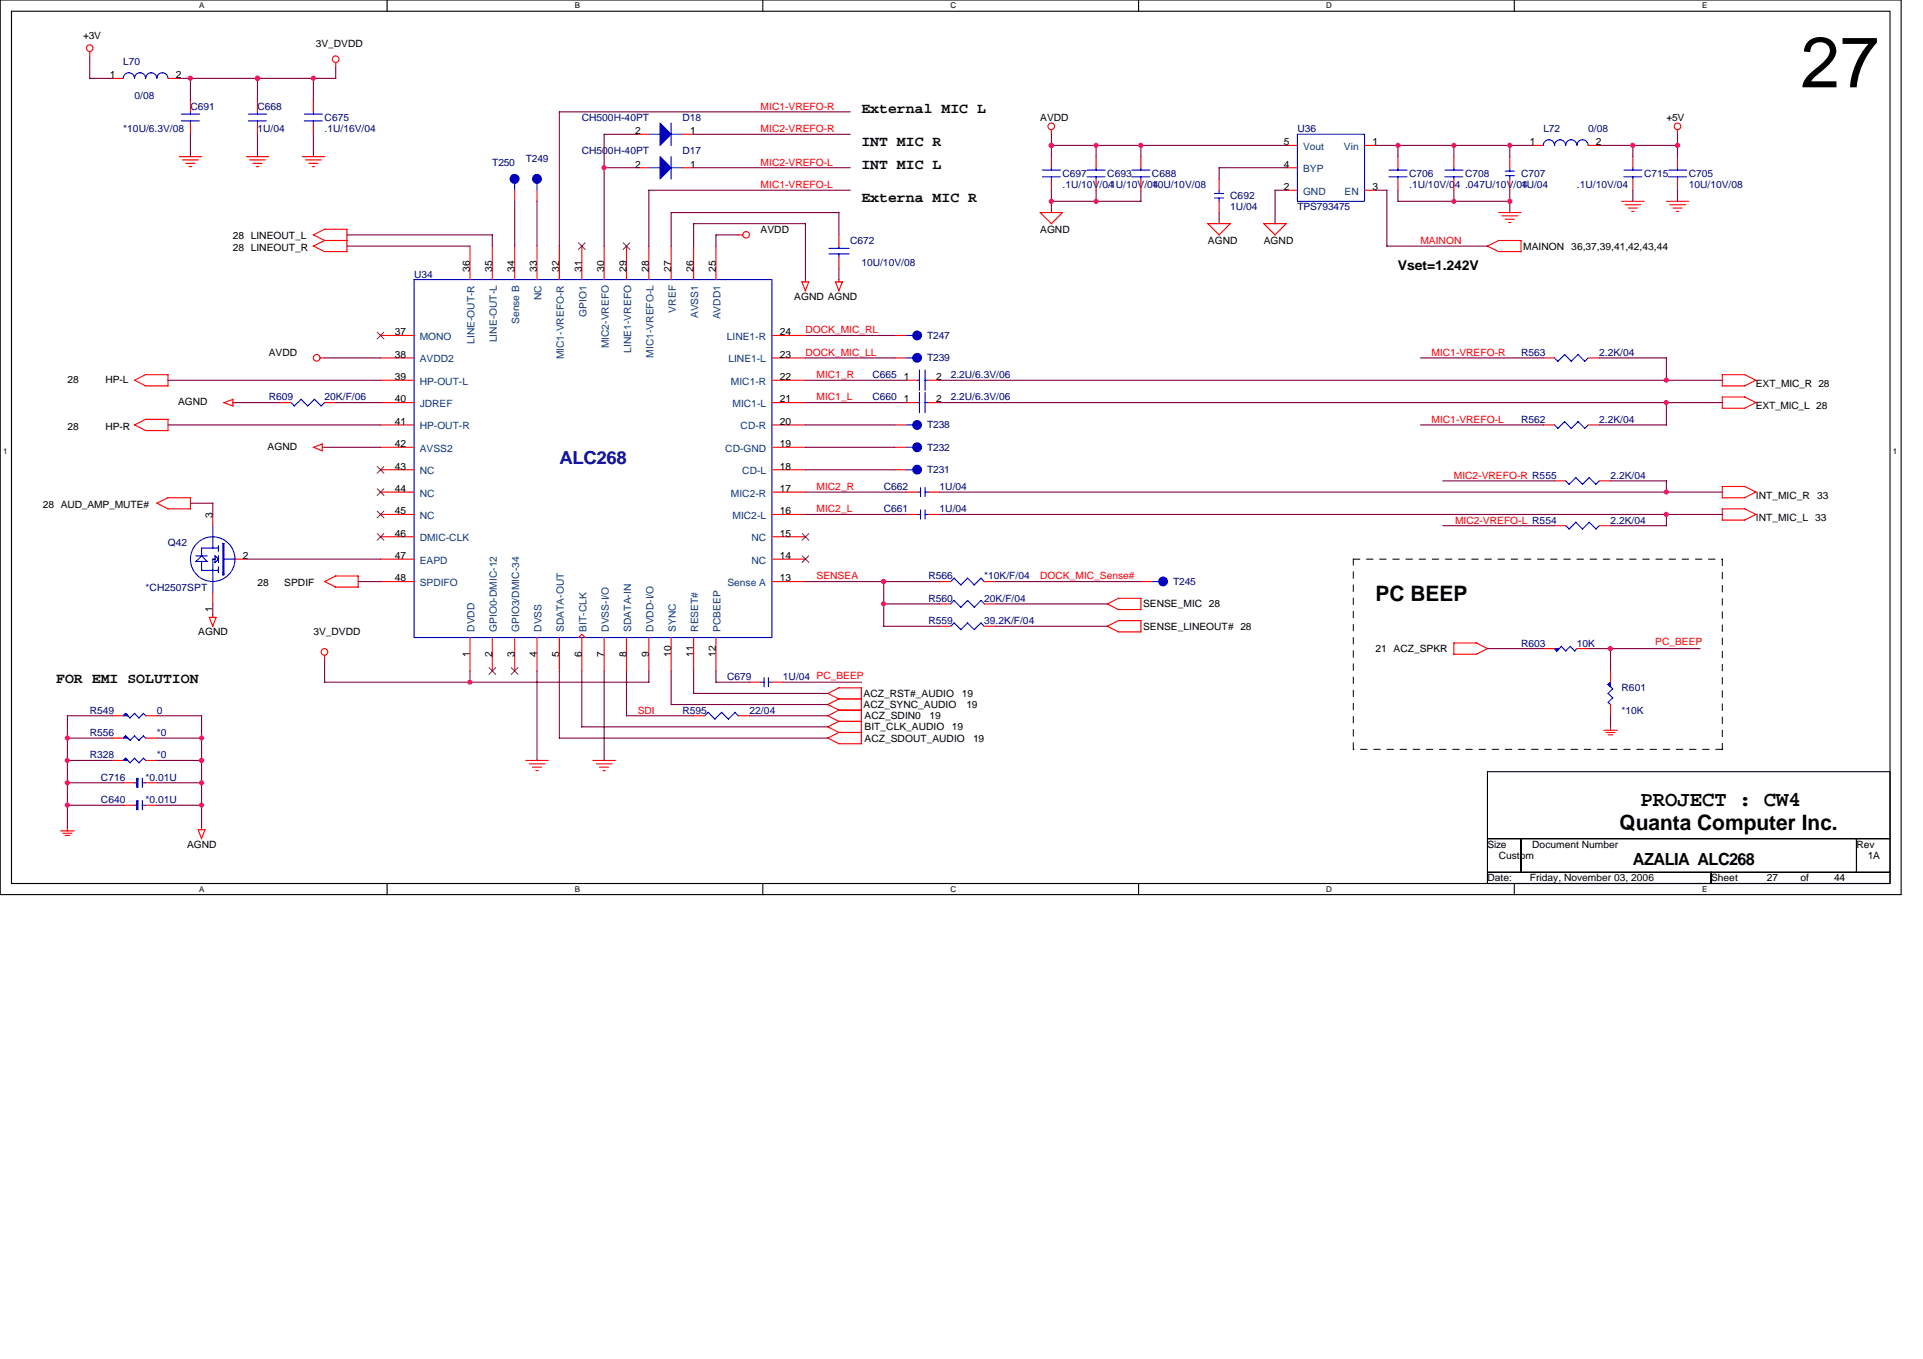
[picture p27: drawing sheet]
<svg xmlns="http://www.w3.org/2000/svg" width="297mm" height="210mm" viewBox="0 0 297 210" stroke-linecap="round" stroke-linejoin="round" font-family="sans-serif">
<defs><g id="words">
<text font-size="11" x="278.1" y="13.5">27</text>
<g font-size="3.3">
<text x="212.5" y="92.9">PC BEEP</text>
<text x="253.4" y="124.5">PROJECT : CW4</text>
<text x="250.1" y="128.3">Quanta Computer Inc.</text>
</g>
<text font-size="2.8" fill="#000080" x="86.4" y="71.6">ALC268</text>
<text font-size="2.6" x="252.2" y="133.7">AZALIA ALC268</text>
<g font-size="2.2">
<text x="133.1" y="17.4">External MIC L</text>
<text x="133.1" y="22.6">INT MIC R</text>
<text x="133.1" y="26.1">INT MIC L</text>
<text x="133.1" y="31.3">Externa MIC R</text>
<text x="8.7" y="105.5">FOR EMI SOLUTION</text>
</g>
<text font-size="2.1" x="215.9" y="41.7">Vset=1.242V</text>
<g font-size="1.5">
<text x="12.8" y="6.1">+3V</text>
<text x="48.8" y="7.3">3V_DVDD</text>
<text x="17" y="12.1">1</text>
<text x="27.2" y="12.1">2</text>
<text x="98.1" y="20.7">2</text>
<text x="106.6" y="20.7">1</text>
<text x="160.7" y="18.7">AVDD</text>
<text x="198.3" y="22.4">5</text>
<text x="212" y="22.4">1</text>
<text x="236.3" y="22.4">1</text>
<text x="246.5" y="22.4">2</text>
<text x="257.4" y="18.7">+5V</text>
<text x="98.1" y="25.9">2</text>
<text x="106.6" y="25.9">1</text>
<text x="198.3" y="25.9">4</text>
<text x="198.3" y="29.4">2</text>
<text x="212" y="29.4">3</text>
<text x="117.5" y="35.9">AVDD</text>
<text x="160.7" y="35.9">AGND</text>
<text x="36" y="37">28 LINEOUT_L</text>
<text x="36" y="38.7">28 LINEOUT_R</text>
<text x="72.6" y="42" transform="rotate(-90 72.6 42)">36</text>
<text x="76" y="42" transform="rotate(-90 76 42)">35</text>
<text x="79.5" y="42" transform="rotate(-90 79.5 42)">34</text>
<text x="82.9" y="42" transform="rotate(-90 82.9 42)">33</text>
<text x="86.4" y="42" transform="rotate(-90 86.4 42)">32</text>
<text x="89.8" y="42" transform="rotate(-90 89.8 42)">31</text>
<text x="93.3" y="42" transform="rotate(-90 93.3 42)">30</text>
<text x="96.7" y="42" transform="rotate(-90 96.7 42)">29</text>
<text x="100.2" y="42" transform="rotate(-90 100.2 42)">28</text>
<text x="103.6" y="42" transform="rotate(-90 103.6 42)">27</text>
<text x="107.1" y="42" transform="rotate(-90 107.1 42)">26</text>
<text x="110.6" y="42" transform="rotate(-90 110.6 42)">25</text>
<text x="186.6" y="37.7">AGND</text>
<text x="195.2" y="37.7">AGND</text>
<text x="235.3" y="38.5">MAINON</text>
<text x="242.7" y="38.5">36,37,39,41,42,43,44</text>
<text x="122.7" y="46.3">AGND AGND</text>
<text x="61" y="51.8">37</text>
<text x="120.4" y="51.8">24</text>
<text x="10.4" y="59.1">28</text>
<text x="16.3" y="59.1">HP-L</text>
<text x="41.5" y="54.9">AVDD</text>
<text x="61" y="55.3">38</text>
<text x="61" y="58.7">39</text>
<text x="120.4" y="58.7">22</text>
<text x="120.4" y="55.3">23</text>
<text x="139.6" y="58.7">1</text>
<text x="144.6" y="58.7">2</text>
<text x="271.2" y="59.8">EXT_MIC_R 28</text>
<text x="27.5" y="62.5">AGND</text>
<text x="61" y="62.2">40</text>
<text x="61" y="65.6">41</text>
<text x="120.4" y="65.6">20</text>
<text x="120.4" y="62.2">21</text>
<text x="139.6" y="62.2">1</text>
<text x="144.6" y="62.2">2</text>
<text x="271.2" y="63.2">EXT_MIC_L 28</text>
<text x="10.4" y="66.4">28</text>
<text x="16.3" y="66.4">HP-R</text>
<text x="41.3" y="69.4">AGND</text>
<text x="61" y="69.1">42</text>
<text x="120.4" y="69.1">19</text>
<text x="61" y="72.5">43</text>
<text x="61" y="76">44</text>
<text x="120.4" y="76">17</text>
<text x="120.4" y="72.5">18</text>
<text x="271.2" y="77">INT_MIC_R</text>
<text x="280.7" y="77">33</text>
<text x="6.6" y="78.4">28 AUD_AMP_MUTE#</text>
<text x="32.8" y="80" transform="rotate(-90 32.8 80)">3</text>
<text x="61" y="79.4">45</text>
<text x="61" y="82.9">46</text>
<text x="120.4" y="82.9">15</text>
<text x="120.4" y="79.4">16</text>
<text x="271.2" y="80.5">INT_MIC_L 33</text>
<text x="37.5" y="86.3">2</text>
<text x="61" y="86.3">47</text>
<text x="61" y="89.8">48</text>
<text x="120.4" y="89.8">13</text>
<text x="120.4" y="86.3">14</text>
<text x="32.8" y="94.6" transform="rotate(-90 32.8 94.6)">1</text>
<text x="39.8" y="90.5">28</text>
<text x="43.9" y="90.5">SPDIF</text>
<text x="176.6" y="93.8">SENSE_MIC 28</text>
<text x="30.6" y="98.1">AGND</text>
<text x="48.4" y="98.1">3V_DVDD</text>
<text x="72.6" y="101.5" transform="rotate(-90 72.6 101.5)">1</text>
<text x="76" y="101.5" transform="rotate(-90 76 101.5)">2</text>
<text x="79.5" y="101.5" transform="rotate(-90 79.5 101.5)">3</text>
<text x="82.9" y="101.5" transform="rotate(-90 82.9 101.5)">4</text>
<text x="86.4" y="101.5" transform="rotate(-90 86.4 101.5)">5</text>
<text x="89.8" y="101.5" transform="rotate(-90 89.8 101.5)">6</text>
<text x="93.3" y="101.5" transform="rotate(-90 93.3 101.5)">7</text>
<text x="96.7" y="101.5" transform="rotate(-90 96.7 101.5)">8</text>
<text x="100.2" y="101.5" transform="rotate(-90 100.2 101.5)">9</text>
<text x="103.6" y="101.5" transform="rotate(-90 103.6 101.5)">10</text>
<text x="107.1" y="101.5" transform="rotate(-90 107.1 101.5)">11</text>
<text x="110.6" y="101.5" transform="rotate(-90 110.6 101.5)">12</text>
<text x="176.6" y="97.3">SENSE_LINEOUT# 28</text>
<text x="212.5" y="100.7">21 ACZ_SPKR</text>
<text x="133.4" y="107.6">ACZ_RST#_AUDIO</text>
<text x="148.6" y="107.6">19</text>
<text x="133.4" y="109.3">ACZ_SYNC_AUDIO</text>
<text x="133.6" y="112.8">BIT_CLK_AUDIO</text>
<text x="133.6" y="111.1">ACZ_SDIN0</text>
<text x="143.6" y="111.1">19</text>
<text x="147" y="112.8">19</text>
<text x="149.3" y="109.3">19</text>
<text x="133.6" y="114.5">ACZ_SDOUT_AUDIO</text>
<text x="150.3" y="114.5">19</text>
<text x="28.9" y="130.9">AGND</text>
<text x="229.8" y="130.9">Size</text>
<text x="236.7" y="130.9">Document Number</text>
<text x="286.8" y="130.9">Rev</text>
<text x="229.8" y="136.1">Date:</text>
<text x="231.5" y="132.7">Custom</text>
<text x="236.3" y="136.1">Friday, November 03, 2006</text>
<text x="264.3" y="136.1">Sheet</text>
<text x="272.9" y="136.1">27</text>
<text x="278.1" y="136.1">of</text>
<text x="283.3" y="136.1">44</text>
<text x="288.5" y="132.7">1A</text>
</g>
<g font-size="1.5" fill="#000080">
<text x="19" y="10">L70</text>
<text x="20.8" y="15.2">0/08</text>
<text x="29.4" y="17">C691</text>
<text x="39.8" y="17">C668</text>
<text x="19" y="20.4">*10U/6.3V/08</text>
<text x="39.8" y="20.4">1U/04</text>
<text x="50.1" y="18.7">C675</text>
<text x="50.1" y="20.4">.1U/16V/04</text>
<text x="89.9" y="23.9">CH500H-40PT</text>
<text x="89.9" y="18.7">CH500H-40PT</text>
<text x="105.4" y="23.9">D17</text>
<text x="105.4" y="18.7">D18</text>
<text x="200.4" y="20.4">U36</text>
<text x="238.4" y="20.4">L72</text>
<text x="245.3" y="20.4">0/08</text>
<text x="76" y="25.6">T250</text>
<text x="81.2" y="25.1">T249</text>
<text x="164.1" y="27.3">C697</text>
<text x="164.1" y="29">.1U/10V/04</text>
<text x="171" y="27.3">C693</text>
<text x="171" y="29">.1U/10V/04</text>
<text x="177.9" y="27.3">C688</text>
<text x="177.9" y="29">10U/10V/08</text>
<text x="217.7" y="27.3">C706</text>
<text x="217.7" y="29">.1U/10V/04 .047U/10V/04</text>
<text x="226.3" y="27.3">C708</text>
<text x="234.9" y="27.3">C707</text>
<text x="234.9" y="29">1U/04</text>
<text x="243.6" y="29">.1U/10V/04</text>
<text x="254" y="27.3">C715</text>
<text x="260.9" y="27.3">C705</text>
<text x="260.9" y="29">10U/10V/08</text>
<text x="190" y="30.8">C692</text>
<text x="190" y="32.5">1U/04</text>
<text x="200.4" y="32.5">TPS793475</text>
<text x="131.3" y="37.7">C672</text>
<text x="133.1" y="41.1">10U/10V/08</text>
<text x="64" y="42.9">U34</text>
<text x="143.2" y="52.4">T247</text>
<text x="134.8" y="58.4">C665</text>
<text x="143.2" y="55.8">T239</text>
<text x="146.9" y="58.4">2.2U/6.3V/06</text>
<text x="234.9" y="54.9">R563</text>
<text x="247" y="54.9">2.2K/04</text>
<text x="41.5" y="61.8">R609</text>
<text x="50.1" y="61.8">20K/F/06</text>
<text x="134.8" y="61.8">C660</text>
<text x="146.9" y="61.8">2.2U/6.3V/06</text>
<text x="234.9" y="65.3">R562</text>
<text x="247" y="65.3">2.2K/04</text>
<text x="143.2" y="66.2">T238</text>
<text x="143.2" y="69.6">T232</text>
<text x="136.5" y="75.7">C662</text>
<text x="143.2" y="73.1">T231</text>
<text x="145.1" y="75.7">1U/04</text>
<text x="248.8" y="74">2.2K/04</text>
<text x="136.5" y="79.1">C661</text>
<text x="145.1" y="79.1">1U/04</text>
<text x="248.8" y="80.9">2.2K/04</text>
<text x="25.9" y="84.3">Q42</text>
<text x="143.4" y="89.5">R566</text>
<text x="152" y="89.5">*10K/F/04</text>
<text x="22.5" y="91.2">*CH2507SPT</text>
<text x="143.4" y="92.9">R560</text>
<text x="152" y="92.9">20K/F/04</text>
<text x="181.2" y="90.4">T245</text>
<text x="143.4" y="96.4">R559</text>
<text x="152" y="96.4">39.2K/F/04</text>
<text x="234.9" y="99.9">R603</text>
<text x="243.6" y="99.9">10K</text>
<text x="112.3" y="105">C679</text>
<text x="120.9" y="105">1U/04 PC_BEEP</text>
<text x="250.5" y="106.8">R601</text>
<text x="13.9" y="113.7">R556</text>
<text x="13.9" y="110.2">R549</text>
<text x="24.2" y="113.7">*0</text>
<text x="24.2" y="110.2">0</text>
<text x="105.4" y="110.2">R595</text>
<text x="115.8" y="110.2">22/04</text>
<text x="250.5" y="110.2">*10K</text>
<text x="13.9" y="117.1">R328</text>
<text x="24.2" y="117.1">*0</text>
<text x="15.6" y="120.6">C716</text>
<text x="15.6" y="124">C640</text>
<text x="22.5" y="120.6">*0.01U</text>
<text x="22.5" y="124">*0.01U</text>
</g>
<g font-size="1.5" fill="#f00">
<text x="117.5" y="17">MIC1-VREFO-R</text>
<text x="117.5" y="20.4">MIC2-VREFO-R</text>
<text x="117.5" y="29">MIC1-VREFO-L</text>
<text x="117.5" y="25.6">MIC2-VREFO-L</text>
<text x="219.4" y="37.7">MAINON</text>
<text x="124.4" y="51.5">DOCK_MIC_RL</text>
<text x="124.4" y="54.9">DOCK_MIC_LL</text>
<text x="126.1" y="58.4">MIC1_R</text>
<text x="221.1" y="54.9">MIC1-VREFO-R</text>
<text x="126.1" y="61.8">MIC1_L</text>
<text x="221.1" y="65.3">MIC1-VREFO-L</text>
<text x="126.1" y="75.7">MIC2_R</text>
<text x="224.6" y="74">MIC2-VREFO-R R555</text>
<text x="126.1" y="79.1">MIC2_L</text>
<text x="224.8" y="80.9">MIC2-VREFO-L R554</text>
<text x="126.1" y="89.5">SENSEA</text>
<text x="160.7" y="89.5">DOCK_MIC_Sense#</text>
<text x="255.7" y="99.7">PC_BEEP</text>
<text x="98.5" y="110.2">SDI</text>
</g>
<g font-size="1.5" fill="#004080">
<text x="201.3" y="23.2">Vout</text>
<text x="207.6" y="23.2">Vin</text>
<text x="201.3" y="26.6">BYP</text>
<text x="201.3" y="30.1">GND</text>
<text x="207.7" y="30.1">EN</text>
<text x="83.7" y="46.3" transform="rotate(-90 83.7 46.3)">NC</text>
<text x="64.8" y="52.5">MONO</text>
<text x="73.3" y="53.1" transform="rotate(-90 73.3 53.1)">LINE-OUT-R</text>
<text x="76.8" y="52.9" transform="rotate(-90 76.8 52.9)">LINE-OUT-L</text>
<text x="80.2" y="50.1" transform="rotate(-90 80.2 50.1)">Sense B</text>
<text x="90.6" y="48.9" transform="rotate(-90 90.6 48.9)">GPIO1</text>
<text x="94" y="53.8" transform="rotate(-90 94 53.8)">MIC2-VREFO</text>
<text x="104.4" y="48.3" transform="rotate(-90 104.4 48.3)">VREF</text>
<text x="107.9" y="49.2" transform="rotate(-90 107.9 49.2)">AVSS1</text>
<text x="111.3" y="49.3" transform="rotate(-90 111.3 49.3)">AVDD1</text>
<text x="112.3" y="52.5">LINE1-R</text>
<text x="64.8" y="56">AVDD2</text>
<text x="64.8" y="59.4">HP-OUT-L</text>
<text x="87.1" y="55.5" transform="rotate(-90 87.1 55.5)">MIC1-VREFO-R</text>
<text x="97.5" y="54.5" transform="rotate(-90 97.5 54.5)">LINE1-VREFO</text>
<text x="100.9" y="55.2" transform="rotate(-90 100.9 55.2)">MIC1-VREFO-L</text>
<text x="112.5" y="56">LINE1-L</text>
<text x="112.9" y="59.4">MIC1-R</text>
<text x="64.8" y="62.9">JDREF</text>
<text x="113.2" y="62.9">MIC1-L</text>
<text x="64.8" y="66.3">HP-OUT-R</text>
<text x="64.8" y="69.8">AVSS2</text>
<text x="112" y="69.8">CD-GND</text>
<text x="114.4" y="66.3">CD-R</text>
<text x="64.8" y="73.3">NC</text>
<text x="64.8" y="76.7">NC</text>
<text x="112.9" y="76.7">MIC2-R</text>
<text x="114.7" y="73.3">CD-L</text>
<text x="64.8" y="80.2">NC</text>
<text x="64.8" y="83.6">DMIC-CLK</text>
<text x="113.2" y="80.2">MIC2-L</text>
<text x="116.1" y="83.6">NC</text>
<text x="64.8" y="87.1">EAPD</text>
<text x="116.1" y="87.1">NC</text>
<text x="64.8" y="90.5">SPDIFO</text>
<text x="112.3" y="90.5">Sense A</text>
<text x="73.3" y="97.6" transform="rotate(-90 73.3 97.6)">DVDD</text>
<text x="76.8" y="97.6" transform="rotate(-90 76.8 97.6)">GPIO0-DMIC-12</text>
<text x="80.2" y="97.6" transform="rotate(-90 80.2 97.6)">GPIO3/DMIC-34</text>
<text x="83.7" y="97.6" transform="rotate(-90 83.7 97.6)">DVSS</text>
<text x="87.1" y="97.6" transform="rotate(-90 87.1 97.6)">SDATA-OUT</text>
<text x="90.6" y="97.6" transform="rotate(-90 90.6 97.6)">BIT-CLK</text>
<text x="94" y="97.6" transform="rotate(-90 94 97.6)">DVSS-I/O</text>
<text x="97.5" y="97.6" transform="rotate(-90 97.5 97.6)">SDATA-IN</text>
<text x="100.9" y="97.6" transform="rotate(-90 100.9 97.6)">DVDD-I/O</text>
<text x="104.4" y="97.6" transform="rotate(-90 104.4 97.6)">SYNC</text>
<text x="107.9" y="97.6" transform="rotate(-90 107.9 97.6)">RESET#</text>
<text x="111.3" y="97.6" transform="rotate(-90 111.3 97.6)">PCBEEP</text>
</g>
<g font-size="1.2">
<text x="30.8" y="1.3">A</text>
<text x="88.8" y="1.3">B</text>
<text x="146.8" y="1.3">C</text>
<text x="204.9" y="1.3">D</text>
<text x="262.9" y="1.3">E</text>
<text x=".5" y="70.2">1</text>
<text x="292.4" y="70.2">1</text>
<text x="30.8" y="137.8">A</text>
<text x="88.8" y="137.8">B</text>
<text x="146.8" y="137.8">C</text>
<text x="204.9" y="137.8">D</text>
<text x="262.9" y="137.8">E</text>
</g>
</g></defs>
<path d="M0 0h293.7v138.2h-293.7zM1.8 1.7h290.1v134.8h-290.1z" fill="none" stroke="#000" stroke-width=".17"/>
<g fill="#fff">
<path d="M30.8 .2h.8v1.4h-.8z"/>
<path d="M30.8 136.7h.8v1.3h-.8z"/>
</g>
<path d="M59.8 0v1.7M59.8 136.5v1.7" fill="none" stroke="#000" stroke-width=".17"/>
<g fill="#fff">
<path d="M88.8 .2h.8v1.4h-.8z"/>
<path d="M88.8 136.7h.8v1.3h-.8z"/>
</g>
<path d="M117.8 0v1.7M117.8 136.5v1.7" fill="none" stroke="#000" stroke-width=".17"/>
<g fill="#fff">
<path d="M146.8 .2h.9v1.4h-.9z"/>
<path d="M146.8 136.7h.9v1.3h-.9z"/>
</g>
<path d="M175.9 0v1.7M175.9 136.5v1.7" fill="none" stroke="#000" stroke-width=".17"/>
<g fill="#fff">
<path d="M204.9 .2h.8v1.4h-.8z"/>
<path d="M204.9 136.7h.8v1.3h-.8z"/>
</g>
<path d="M233.9 0v1.7M233.9 136.5v1.7" fill="none" stroke="#000" stroke-width=".17"/>
<g fill="#fff">
<path d="M262.9 .2h.8v1.4h-.8z"/>
<path d="M262.9 136.7h.8v1.3h-.8z"/>
<path d="M.5 69.1h.6v1.4h-.6z"/>
<path d="M292.4 69.1h.6v1.4h-.6z"/>
</g>
<path d="M209 86.4h57M266 86.4v29.3M209 115.7v-29.3M266 115.7h-57" fill="none" stroke="#000" stroke-width=".15" stroke-dasharray="1 1 1 1 1 1 1 1"/>
<path d="M229.8 119.2h62.1v10.3h-62.1zM229.8 129.5h5.1v5.2h-5.1zM229.8 134.7h34.5v1.8h-34.5zM234.9 129.5h51.9v5.2h-51.9zM264.3 134.7h27.6v1.8h-27.6zM286.8 129.5h5.1v5.2h-5.1z" fill="none" stroke="#000" stroke-width=".17"/>
<g fill="none" stroke="#f00" stroke-width=".17">
<path d="M13.9 8v.7M17.3 12.1h1.7M25.9 12.1h1.8M29.4 15.6v1.7M29.4 19v1.7M39.8 15.6v1.7M39.8 19v1.7M48.4 15.6v1.7M48.4 19v1.7M51.9 9.7v.7M27.7 24.2h3.5M28.2 24.7h2.4"/>
<path d="M28.7 25.2h1.4M29.2 25.7h.4M38.1 24.2h3.4M38.6 24.7h2.4M39.1 25.2h1.4M39.6 25.7h.4M46.7 24.2h3.5M47.2 24.7h2.4M47.7 25.2h1.4M48.2 25.7h.4M50.1 35.4h3.5v3.5M50.2 35.4l-1.8 .9 1.7 .8h3.5"/>
<path d="M50.2 37.1l-1.8 .9 1.7 .9h3.5M72.6 38v5.2M76 38v5.2M79.5 29.4v1.7M79.5 38v5.2M82.9 29.4v1.7M82.9 38v5.2M86.4 38v5.2M89.9 38v5.2M93.3 38v5.2M96.8 38v5.2M98.5 25.9h1.7"/>
<path d="M98.5 20.7h1.7M100.2 38v5.2M103.7 38v5.2M105.4 25.9h1.7M105.4 20.7h1.7M107.1 38v5.2M110.6 38v5.2M114 36.3h.7M129.6 36.3v1.7M129.6 39.7v1.8M160.7 32.8l1.7 1.7M160.7 32.8h3.4"/>
<path d="M162.4 20v.8M162.4 24.2v1.7M162.4 27.6v1.8M164.1 32.8l-1.7 1.8M169.3 24.2v1.7M169.3 27.6v1.8M176.2 24.2v1.7M176.2 27.6v1.8M186.6 34.5l1.7 1.8M186.6 34.5h3.5M188.3 27.6v1.8M188.3 31.1v1.7"/>
<path d="M190 34.5l-1.7 1.8M195.2 34.5l1.8 1.8M195.2 34.5h3.5l-1.8 1.8M198.7 25.9h1.7M198.7 22.5h1.7M198.7 29.4h1.7M210.8 22.5h1.7M210.8 29.4h1.7M215.9 24.2v1.7M215.9 27.6v1.8M224.6 24.2v1.7M224.6 27.6v1.8"/>
<path d="M229.7 38l1.8 .9M231.5 38.9h3.4M231.5 32.8h3.5M231.5 37.1h3.5M231.5 37.1l-1.7 .9M232 33.3h2.5M232.5 33.9h1.4M233 34.4h.4M233.2 24.2v1.7M233.2 27.6v1.8M234.9 37.1v1.8M236.7 22.5h1.7"/>
<path d="M245.3 22.5h1.7M250.5 31.1h3.5M251 31.6h2.4M251.5 32.1h1.4M252 32.7h.4M252.2 24.2v1.7M252.2 27.6v1.8M257.4 31.1h3.5M257.9 31.6h2.5M258.4 32.1h1.4M258.9 32.7h.4M259.1 20v.8"/>
<path d="M259.1 24.2v1.7M259.1 27.6v1.8M20.8 58.7l1.7 .9M22.5 57.9h3.5l-.1 1.7h-3.4M22.5 57.8l-1.7 .9M49.4 55.3h.8M58.8 55.3h5.2M58.8 58.7h5.2M58.8 51.8h5.2M119.2 55.3h5.2M119.2 58.7h5.2M119.2 51.8h5.2"/>
<path d="M124.4 44.9l-.5-1.4h1l-.5 1.4M124.4 43.2v.3M129.6 43.2v.3M130.1 43.5l-.5 1.4M130.1 43.5h-1l.5 1.4M138.2 55.3h1.8M138.2 51.8h1.8M140 58.7h1.7M143.4 58.7h1.7M238.4 55.3h1.7M245.3 55.3h1.7M269.5 57.8l1.7 .9"/>
<path d="M269.5 57.9h-3.5v1.7h3.5l1.7-.9M20.8 65.6l1.7 .9M20.8 65.6l1.7-.8h3.4v1.7M22.5 66.5h3.4M24.2 77.7l1.7 .9M25.9 78.6h3.5M25.9 76.9h3.5v1.7M26 76.9l-1.8 .8M32.9 79.5v1.7M34.6 62.2l1.4 .5v-1l-1.4 .5M36 62.2h.3M43.2 62.2h1.8"/>
<path d="M48.4 69.1l1.4 .5M49.8 68.6v1M49.8 68.6l-1.4 .5M49.8 69.1h.4M50.1 62.2h1.8M58.8 69.1h5.2M58.8 62.2h5.2M58.8 79.5h5.2M58.8 65.6h5.2M58.8 76h5.2M58.8 72.6h5.2M119.2 69.1h5.2"/>
<path d="M119.2 62.2h5.2M119.2 79.5h5.2M119.2 65.6h5.2M119.2 76h5.2M119.2 72.6h5.2M138.2 69.1h1.8M138.2 65.6h1.8M138.2 72.6h1.8M140 62.2h1.7M140 79.5h1.7M140 76h1.7M143.4 62.2h1.7"/>
<path d="M143.4 79.5h1.7M143.4 76h1.7M238.4 65.6h1.7M240.1 74.3h1.7M245.3 65.6h1.7M247 74.3h1.8M269.5 78.6l1.7 .9M269.5 61.3l1.7 .9-1.7 .9h-3.5v-1.8h3.5M269.5 75.1l1.7 .9-1.7 .9h-3.5v-1.8h3.5M269.5 78.6h-3.5v1.7M271.2 79.4l-1.7 .9h-3.5M32.9 91.5v1.8"/>
<path d="M32.9 95v.4M33.4 95.4l-.5 1.3-.6-1.3h1.1M36.3 86.4h1.8M51.8 90.7h3.5M51.9 89h3.4v1.7M51.9 88.9l-1.8 .9 1.8 .9M58.8 89.8h5.2M58.8 86.4h5.2M58.8 82.9h5.2M72.6 98.5v5.1M76 98.5v5.1M79.5 98.5v5.1"/>
<path d="M82.9 98.5v5.1M86.4 98.5v5.1M89.4 98.5l.5-.5 .5 .5M89.9 98.5v5.1M93.3 98.5v5.1M96.8 98.5v5.1M100.2 98.5v5.1M103.7 98.5v5.1M107.1 98.5v5.1M110.6 98.5v5.1M119.2 89.8h5.2M119.2 86.4h5.2"/>
<path d="M119.2 82.9h5.2M145.1 89.8h1.8M145.1 96.7h1.8M145.1 93.3h1.8M152 89.8h1.8M152 96.7h1.8M152 93.3h1.8M171 96.7l1.8 .9M171 93.3l1.8 .8M171 93.3l1.8-.9h3.4v1.8M171 96.7l1.8-.8h3.4v1.7M172.7 97.6h3.5"/>
<path d="M172.7 94.1h3.5M176.2 89.8h1.7M224.6 99.3h3.4M224.6 99.3v1.8l3.5-.1M228 99.3l1.8 .9-1.8 .8M240.1 81.2h1.7M247 81.2h1.8M17.3 117.5h1.7M17.3 114h1.7M17.3 110.6h1.7M22.5 117.5h1.7M22.5 114h1.7"/>
<path d="M22.5 110.6h1.7M50.1 101.2v.7M81.2 117.5h3.5M81.7 118h2.5M82.3 118.5h1.3M82.8 119h.3M91.6 117.5h3.5M92.1 118h2.4M92.6 118.5h1.4M93.2 119h.3M107.1 110.6h1.8M114 110.6h1.8"/>
<path d="M115.8 105.4h1.7M119.2 105.4h1.7M127.8 110.5l1.8 .9-1.7 .9 1.7 .8M127.8 108.8l1.8 .9-1.7 .9M129.6 113.1h3.5M129.6 111.4h3.5M129.6 106.2h3.5M129.6 109.7h3.5M129.6 106.2l-1.7 .9 1.7 .9M129.6 113.1l-1.7 .9 1.7 .9M133.1 106.2v8.7h-3.5M133.1 107.9h-3.5l-1.7 .9"/>
<path d="M238.4 100.2h1.7M243.6 100.2h1.7M247.7 112.8h2.1M248 113.1h1.4M248.4 113.5h.7M248.8 103.6v1.8M248.8 108.8v1.8M248.8 112.3v.5M9.4 128.3h2.1M9.7 128.7h1.4M10.1 129h.7M10.4 127.8v.6"/>
<path d="M19 120.9h1.8M19 124.4h1.8M22.5 120.9h1.7M22.5 124.4h1.7M30.6 128.1l.5 1.5 .6-1.4h-1.1M31.1 127.8v.4"/>
<circle cx="13.9" cy="7.4" r=".51"/>
<circle cx="51.9" cy="9.1" r=".51"/>
<circle cx="162.4" cy="19.5" r=".51"/>
<circle cx="259.1" cy="19.5" r=".51"/>
<circle cx="115.3" cy="36.3" r=".51"/>
<circle cx="48.9" cy="55.3" r=".51"/>
<circle cx="50.1" cy="100.7" r=".51"/>
</g>
<g fill="none" stroke="#00f" stroke-width=".17">
<path d="M19 12.1a.87 .87 0 0 1 .9-.9 .87 .87 0 0 1 .9 .9 .86 .86 0 0 1 .8-.9 .86 .86 0 0 1 .9 .9 .87 .87 0 0 1 .9-.9 .87 .87 0 0 1 .8 .9 .86 .86 0 0 1 .9-.9 .86 .86 0 0 1 .8 .9M28 18.7h2.8M28 17.6h2.8M29.4 17.3v.4M29.4 18.6v.4M38.4 18.7h2.7M38.4 17.6h2.8M39.8 17.3v.4M39.8 18.6v.4M47 18.7h2.8M47 17.6h2.8M48.4 17.3v.4"/>
<path d="M48.4 18.6v.4M103.7 19v3.5M79.5 28.3v1.1M82.9 28.3v1.1M100.2 25.9h1.8M100.2 20.7h1.8M103.7 24.2v3.5M103.7 25.9h1.7M103.7 20.7h1.7M128 39.2h3.2M128 38.4h3.2M129.6 38v.4"/>
<path d="M129.6 39.2v.5M161 27.3h2.8M161 26.3h2.8M162.4 25.9v.4M162.4 27.3v.3M167.9 27.3h2.8M167.9 26.3h2.8M169.3 25.9v.4M169.3 27.3v.3M174.8 27.3h2.8M174.8 26.3h2.8M176.2 25.9v.4"/>
<path d="M176.2 27.3v.3M187.6 29.9h1.4M187.6 30.6h1.4M188.3 29.4v.5M188.3 30.6v.5M200.4 20.7h10.4v10.4h-10.4zM214.5 27.3h2.8M214.6 26.3h2.8M215.9 25.9v.4M215.9 27.3v.3M223.2 27.3h2.8M223.2 26.3h2.8"/>
<path d="M224.6 25.9v.4M224.6 27.3v.3M232.5 26.4h1.4M232.5 27.1h1.4M233.2 25.9v.6M233.2 27.1v.6M238.4 22.4a.87 .87 0 0 1 .9-.8 .87 .87 0 0 1 .8 .8 .86 .86 0 0 1 .9-.8 .86 .86 0 0 1 .8 .8 .87 .87 0 0 1 .9-.8 .87 .87 0 0 1 .9 .8 .87 .87 0 0 1 .9-.8 .87 .87 0 0 1 .8 .8M250.8 27.3h2.8M250.8 26.3h2.8M252.2 25.9v.4M252.2 27.3v.3M257.7 27.3h2.8"/>
<path d="M257.7 26.3h2.8M259.1 25.9v.4M259.1 27.3v.3M64 43.2h55.2v55.3h-55.2zM140 55.3h1M140 51.8h1M141.7 58.7h.3M142 57.1v3.2M142.9 58.7h.5M142.9 57.1v3.2M240.1 55.3l.5 .5M241.7 54.7l1 1.1 1.1-1"/>
<path d="M241.7 54.8l-1.1 1M243.7 54.7l1.1 1.1M245.3 55.3l-.5 .5M44.9 62.2l.5 .5 1.1-1 1 1M48.6 61.7l1 1M48.6 61.7l-1.1 1M50.1 62.2l-.5 .5M140 65.6h1M140 69.1h1M140 72.6h1M141.7 62.2h.3M141.7 79.5h.5"/>
<path d="M141.7 76h.5M142 60.6v3.1M142.2 75.3v1.4M142.2 78.8v1.4M142.9 62.2h.5M142.9 60.6v3.1M142.9 75.3v1.4M142.9 78.7v1.5M142.9 79.5h.5M142.9 76h.5M240.1 65.6l.5 .6M241.7 65.1l1 1.1"/>
<path d="M241.7 65.1l-1.1 1.1M241.8 74.3l.6 .5M243.7 65.1l1.1 1.1M243.8 65.1l-1.1 1.1M244.5 74.8l-1.1-1.1-1 1.1M245.3 65.6l-.5 .6M246.5 74.8l-1-1.1-1.1 1.1M247 74.3l-.5 .5M30.2 85.9h1.8M30.3 86.7h1.7l-.9-.8-.9 .8M31.1 86.7v1.4M31.1 88.1h2.7"/>
<path d="M32.9 81.2v3.4M33.2 85.8l.6 .6M33.2 86.4l-.3-.1v5.2M33.2 85.9v1M33.7 84.3v.9M33.7 85.8v1.1M33.7 87.6v.9M33.8 84.6h-2.7v1.3M33.8 86.3l-.6 .6M34.4 88.8h.2v-4.9h-.2v4.9M34.6 86.4h1.7M147.4 89.3l1 1.1"/>
<path d="M147.4 96.2l1 1.1M147.4 92.8l1 1M147.4 89.3l-.5 .5M147.4 96.2l-.5 .5M147.4 92.7l-.5 .6M149.5 89.3l1 1.1M149.5 96.2l1 1.1M149.5 92.8l1 1M149.5 89.3l-1.1 1M149.5 96.2l-1.1 1M149.5 92.7l-1.1 1.1M151.5 89.3l.6 .6"/>
<path d="M151.5 96.2l.6 .6M151.5 92.8l.6 .5M151.6 89.3l-1.1 1M151.6 96.2l-1.1 1M151.6 92.7l-1.1 1.1M177.9 89.8h1.1M241.2 99.8l.7 .8 .7-.8 .7 .8 .3-.4M241.2 99.8l-.7 .7M243.4 80.6l1 1.1 1.1-1M243.4 80.7l-1 1-.6-.5M245.5 80.6l1 1.1M247 81.2l-.5 .5"/>
<path d="M19.4 117.1l.7 .7M19.4 113.7l.7 .7M19.4 110.2l.7 .7M19.4 117.1l-.4 .4M19.4 113.6l-.4 .4M19.4 110.2l-.4 .4M20.8 113.7l.7 .7M20.8 117.1l-.7 .7M20.8 113.6l-.7 .7M20.8 110.2l-.7 .7M22.2 117.1l.3 .4M22.2 110.2l.3 .4"/>
<path d="M22.2 117.1l-.7 .7-.7-.7M22.2 110.2l-.7 .7-.7-.7M22.5 114l-.3-.4-.7 .7M108.9 110.6l.5-.6 1 1.1M111.5 110l1 1.1M111.5 110l-1.1 1.1M113.5 110l.6 .6M113.6 110l-1.1 1.1M117.5 105.4h.5M118 104.7v1.4M118.7 105.4h.5M118.7 104.6v1.5"/>
<path d="M240.1 100.2l.4 .4M248.4 105.7l.7 .7M248.4 107.1l.7 .7M248.4 108.5l.4 .3M248.8 105.4l-.4 .3M249.1 106.4l-.7 .7M249.1 107.8l-.7 .7M20.8 120.9h.3M20.8 124.4h.3M22 120.9h.5M22 124.4h.5M22 120.2v1.4"/>
<path d="M22 123.7v1.4"/>
<circle cx="32.8" cy="86.4" r="3.4"/>
</g>
<g fill="#00f" stroke="#00f" stroke-width=".17">
<path d="M21.1 120.2v1.4h.2v-1.4z" fill-rule="evenodd"/>
<path d="M240.1 100.2h.7l-.3 .3 .3-.3-.3 .3z" fill-rule="evenodd"/>
<path d="M19 117.5l.4-.4 .3 .4-.3-.4 .3 .4z" fill-rule="evenodd"/>
<path d="M102 24.2l1.7 1.7-1.7 1.7z" fill-rule="evenodd"/>
<path d="M19 114l.4-.3 .3 .3-.3-.3 .3 .3z" fill-rule="evenodd"/>
<path d="M102 19l1.7 1.7-1.7 1.8z" fill-rule="evenodd"/>
<path d="M21.1 123.7v1.4h.2v-1.4z" fill-rule="evenodd"/>
<path d="M248.4 105.7l.4-.3v.7z" fill-rule="evenodd"/>
<path d="M19.4 110.2l.3 .4h-.7l.4-.4 .3 .4z" fill-rule="evenodd"/>
<circle cx="79.5" cy="27.6" r=".69"/>
<circle cx="82.9" cy="27.6" r=".68"/>
<circle cx="141.7" cy="55.3" r=".68"/>
<circle cx="141.7" cy="65.6" r=".68"/>
<circle cx="179.7" cy="89.8" r=".68"/>
<circle cx="141.7" cy="69.1" r=".68"/>
<circle cx="141.7" cy="72.5" r=".68"/>
<circle cx="141.7" cy="51.8" r=".68"/>
</g>
<g fill="none" stroke="#804000" stroke-width=".15">
<path d="M89.4 37.5l1 1M90.4 37.5l-1.1 1M96.3 37.5l1 1M97.3 37.5l-1.1 1M58.3 51.3l1 1M59.3 51.3l-1.1 1M58.3 72.1l1 1M58.3 75.5l1 1M58.3 79l1 1M59.3 75.5l-1.1 1M59.3 72.1l-1.1 1M59.3 79l-1.1 1"/>
<path d="M58.3 82.4l1 1M59.3 82.4l-1.1 1M123.9 85.9l1 1M123.9 82.4l1 1M124.9 85.9l-1 1M124.9 82.4l-1 1M75.5 103.1l1.1 1.1M76.6 103.1l-1.1 1.1M79 103.1l1 1.1M80 103.1l-1 1.1"/>
</g>
<g fill="none" stroke="#800040" stroke-width=".17">
<path d="M13.9 8.6v3.5h3.4M29.4 12.1v3.5M39.8 12.1v3.5M48.4 12.1v3.5M51.9 10.4v1.7h-24.2M131.3 17.3h-44.9v20.7M29.4 20.7v3.5M39.8 20.7v3.5M48.4 20.7v3.5M53.6 36.3h22.5M53.6 38h19M76 36.3v1.7"/>
<path d="M79.5 31.1v6.9M82.9 31.1v6.9M93.3 25.9h5.2M98.5 20.7h-5.2v17.3M107.1 25.9h24.2M107.1 38v-3.5h17.3v8.7M107.1 20.7h24.2M114.1 36.3h-3.5v1.7M129.6 36.3v-3.5h-25.9v5.2M131.3 29.4h-31.1v8.6M162.4 22.5h36.3M162.4 20.7v3.5"/>
<path d="M162.4 29.4v3.5M162.4 31.1h13.9M169.3 22.5v1.7M169.3 29.4v1.7M176.2 22.5v1.7M176.2 29.4v1.7M188.3 32.8v1.8M198.7 29.4h-1.7v5.2M198.7 25.9h-10.4v1.8M212.5 22.5h24.2M212.5 29.4h1.7M214.2 38h15.6"/>
<path d="M214.2 29.4v8.6M215.9 31.1h17.3M215.9 22.5v1.7M215.9 29.4v1.7M224.6 22.5v1.7M224.6 29.4v1.7M233.2 22.5v1.7M233.2 29.4v3.5M247 22.5h12.1M252.2 22.5v1.7M252.2 29.4v1.7M259.1 20.7v3.5"/>
<path d="M259.1 29.4v1.7M25.9 58.7h32.9M50.1 55.3h8.7M124.4 58.7h15.6M124.4 51.8h13.8M124.4 55.3h13.8M129.6 41.5v1.7M145.1 58.7h121M219.4 55.3h19M247 55.3h10.4v3.5M25.9 65.6h32.9M29.4 77.7h3.5"/>
<path d="M32.9 77.7v1.8M36.3 62.2h6.9M50.1 69.1h8.7M51.9 62.2h6.9M124.4 62.2h15.6M124.4 69.1h13.8M124.4 79.5h15.6M124.4 76h15.6M124.4 65.6h13.8M124.4 72.6h13.8M145.1 62.2h121M145.1 79.5h121"/>
<path d="M145.1 76h121M219.4 65.6h19M222.9 74.3h17.3M248.8 74.3h8.6v1.7M257.4 62.2v3.5l-10.4-.1M257.4 79.5v1.7h-8.6M32.9 93.3v1.7M38.1 86.4h20.7M55.3 89.8h3.5M124.4 89.8h20.8M136.5 93.3h8.7M136.5 89.8v6.9h8.7"/>
<path d="M153.8 89.8h22.5M153.8 93.3h17.3M153.8 96.7h17.3M222.9 81.2h17.3M10.4 114h6.9M10.4 117.5h6.9M17.3 110.6h-6.9v17.2M24.2 110.6h7M24.2 114h7M24.2 117.5h7M31.1 110.6v17.2M50.1 101.9v3.5h50.1"/>
<path d="M72.6 103.6v1.8M82.9 103.6v13.9M86.4 103.6v10.4M86.4 114h41.5M89.9 103.6v8.7M89.9 112.3h38M93.3 103.6v13.9M96.8 103.6v7h10.4M100.2 103.6v1.8M103.7 103.6v5.2h24.2M107.1 103.6v3.5h20.8M110.6 103.6v1.8h5.2"/>
<path d="M115.8 110.6h12.1M120.9 105.4h12.2M229.8 100.2h8.6M245.3 100.2h17.3M248.8 100.2v3.5M248.8 110.6v1.7M10.4 120.9h8.7M10.4 124.4h8.7M24.2 120.9h7M24.2 124.4h7"/>
</g>
<g fill="#f0f" stroke="#f0f" stroke-width=".17">
<circle cx="224.6" cy="22.5" r=".34"/>
<circle cx="136.5" cy="93.3" r=".34"/>
<circle cx="257.4" cy="62.2" r=".33"/>
<circle cx="257.4" cy="58.7" r=".34"/>
<circle cx="39.8" cy="12.1" r=".34"/>
<circle cx="48.4" cy="12.1" r=".34"/>
<circle cx="136.5" cy="89.8" r=".34"/>
<circle cx="176.2" cy="22.5" r=".34"/>
<circle cx="252.2" cy="22.5" r=".34"/>
<circle cx="224.6" cy="31.1" r=".34"/>
<circle cx="162.4" cy="22.5" r=".34"/>
<circle cx="29.4" cy="12.1" r=".34"/>
<circle cx="162.4" cy="31.1" r=".34"/>
<circle cx="169.3" cy="31.1" r=".34"/>
<circle cx="257.4" cy="79.4" r=".33"/>
<circle cx="233.2" cy="31.1" r=".34"/>
<circle cx="72.6" cy="105.4" r=".33"/>
<circle cx="257.4" cy="76" r=".34"/>
<circle cx="215.9" cy="22.5" r=".34"/>
<circle cx="169.3" cy="22.5" r=".34"/>
<circle cx="259.1" cy="22.5" r=".34"/>
<circle cx="93.3" cy="25.9" r=".34"/>
<circle cx="233.2" cy="22.5" r=".34"/>
<circle cx="31.1" cy="117.5" r=".34"/>
<circle cx="10.4" cy="120.9" r=".34"/>
<circle cx="10.4" cy="114" r=".33"/>
<circle cx="31.1" cy="120.9" r=".34"/>
<circle cx="10.4" cy="124.4" r=".34"/>
<circle cx="10.4" cy="117.5" r=".34"/>
<circle cx="31.1" cy="124.4" r=".34"/>
<circle cx="31.1" cy="114" r=".33"/>
<circle cx="248.7" cy="100.2" r=".34"/>
</g>
<use href="#words"/>
</svg>
